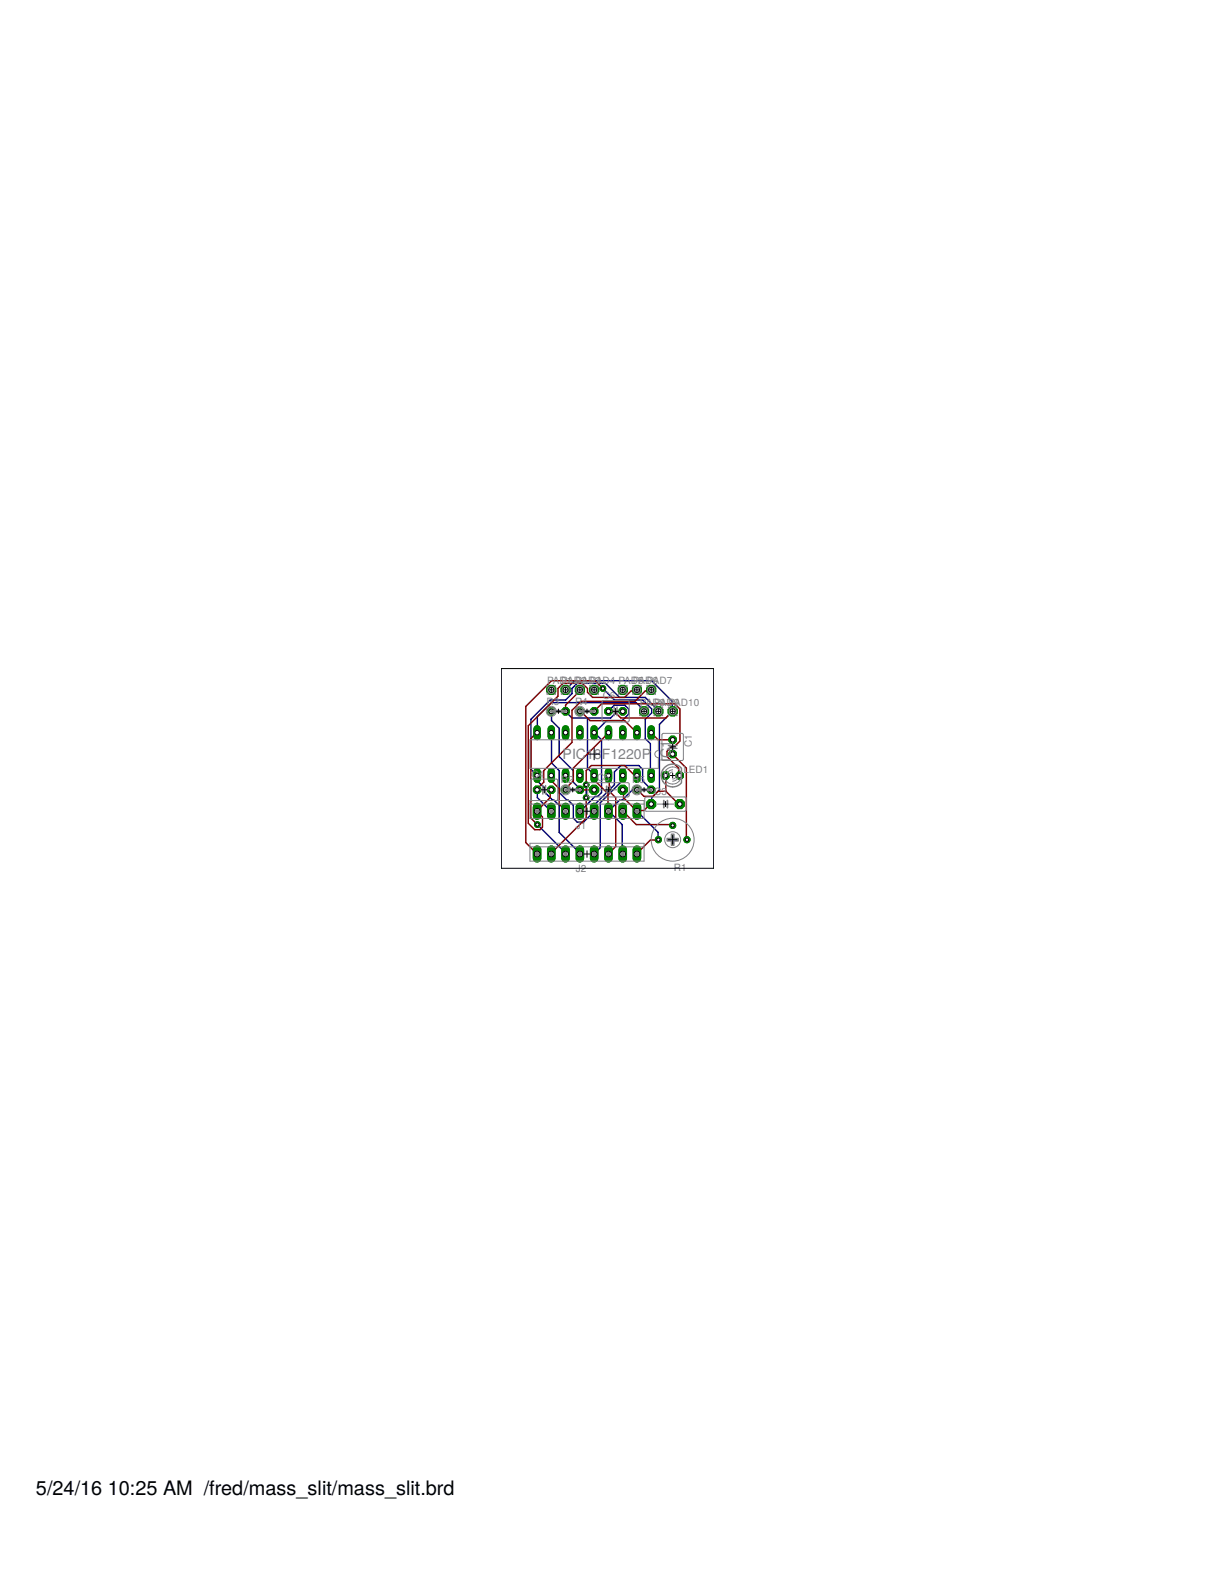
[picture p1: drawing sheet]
<svg xmlns="http://www.w3.org/2000/svg" width="216mm" height="279mm" viewBox="0 0 216 279" stroke-linecap="round" stroke-linejoin="round" font-family="sans-serif">
<defs><g id="words">
<g font-size="3.5">
<text x="6.4" y="265.7">5/24/16</text>
<text x="19.2" y="265.7">10:25 AM /fred/mass_slit/mass_slit.brd</text>
</g>
<g font-size="2.5" fill="#808080">
<text x="100" y="134.9">PIC18</text>
<text x="106.9" y="134.9">F1220P</text>
<text x="119.2" y="135.4" transform="rotate(-90 119.2 135.4)">I</text>
<text x="119.2" y="134.7" transform="rotate(-90 119.2 134.7)">C1</text>
</g>
<g font-size="1.8" fill="#808080">
<text x="97.1" y="125.3">R3</text>
<text x="97.2" y="121.6">PAD1 PAD3</text>
<text x="99.7" y="121.6">PAD2 PAD4 PAD5 PAD7</text>
<text x="102.2" y="125.3">R4</text>
<text x="107.1" y="124.3">C6</text>
<text x="112.4" y="121.6">PAD6</text>
<text x="113.7" y="125.4">PAD8 PAD10</text>
<text x="116.2" y="125.4">PAD9</text>
<text x="121.4" y="137.5">L</text>
<text x="122.4" y="137.5">ED1</text>
<text x="123" y="132.8" transform="rotate(-90 123 132.8)">C1</text>
<text x="94.4" y="138.2">C4</text>
<text x="99.6" y="139.2">R2</text>
<text x="106.1" y="138.9">C</text>
<text x="107.4" y="138.9">5</text>
<text x="112.3" y="139.2">R5</text>
<text x="116.2" y="141.4">C3</text>
<text x="102.3" y="147.4">J1</text>
<text x="102.3" y="155">J2</text>
<text x="119.8" y="154.7">R1</text>
</g>
</g></defs>
<g fill="none" stroke="#000080" stroke-width=".25">
<path d="M98 130.2v5.4l1.4 1.4v3.9l2.5 2.2v2.3l.7 .7h1.1l2-2v-1.2l3.5-3.4v-2.3l1.1-1.1h3.2l.7 .6v2.1l1.5 1.6M98 126.4v1.7l1.4 1.3v5.1l2.5 2.5v2l1.1 1.2v.2M100.5 122.6l1.6-1.6h13.7l3.6 3.7 .1 1.7-2.3 2.4v11.6l-1.4 1.4-.1 1.1M100.5 122.6h.1M100.5 126.4l1.1 1.2h6.9l1.1-1.1 1.1-.1M104.2 139.5v2.3M104.4 127.6v8.9l1.2 1.3M107.1 122.4l2.1 2h5l1.6 1.6v.7l-1.1 1.1v3.5l.9 .9v5.5l.1 .1M108.1 126.4l1.1-1.1h1.8l.7 .7v.9l-1.1 1.2h-2.8l-2.2 2.1 1.3 1.3v9.4l-.7 .6h-.5l-2.7 2.7M110.7 137.8l-.1 .1v.9l-3.9 3.9v8l-1.1 1.1M114.4 126.4v-.2l-1.3-1.3h-15.1l-2.5 2.5-.1 2.8M117 126.4l-.1-.2-2.2-2.2h-4.6l-2.5-2.5h-5l-1 .9v.9l-1.1 1.1h-2.7l-3.5 3.4v8.9l1.2 1.2v.9l1.4 1.4v.7l1.3 1.3h.2l1 .9v4.8l3.6 3.7v.2"/>
<path d="M95.4 140.4l.1 1.4 2.5 2.4M95.5 146.6l5 5v.2M113.2 144.2l3.7 3.7 .1 1.3M113.2 140.4h-.8l-1.8 1.8h-.5l-2 2 2.5 2.4v5l.1 .2"/>
</g>
<path d="M115.7 129.6v1.3" fill="none" stroke="#008000" stroke-width="1.3"/>
<circle cx="115.7" cy="130.2" r=".4" fill="#fff" stroke="#000" stroke-width=".18"/>
<path d="M113.2 129.6v1.3" fill="none" stroke="#008000" stroke-width="1.3"/>
<circle cx="113.2" cy="130.2" r=".4" fill="#fff" stroke="#000" stroke-width=".18"/>
<path d="M110.7 129.6v1.3" fill="none" stroke="#008000" stroke-width="1.3"/>
<circle cx="110.7" cy="130.2" r=".4" fill="#fff" stroke="#000" stroke-width=".18"/>
<path d="M108.1 129.6v1.3" fill="none" stroke="#008000" stroke-width="1.3"/>
<circle cx="108.1" cy="130.2" r=".4" fill="#fff" stroke="#000" stroke-width=".18"/>
<path d="M105.6 129.6v1.3" fill="none" stroke="#008000" stroke-width="1.3"/>
<circle cx="105.6" cy="130.2" r=".4" fill="#fff" stroke="#000" stroke-width=".18"/>
<path d="M103 129.6v1.3" fill="none" stroke="#008000" stroke-width="1.3"/>
<circle cx="103" cy="130.2" r=".4" fill="#fff" stroke="#000" stroke-width=".18"/>
<path d="M100.5 129.6v1.3" fill="none" stroke="#008000" stroke-width="1.3"/>
<circle cx="100.5" cy="130.2" r=".4" fill="#fff" stroke="#000" stroke-width=".18"/>
<path d="M98 129.6v1.3" fill="none" stroke="#008000" stroke-width="1.3"/>
<circle cx="98" cy="130.2" r=".4" fill="#fff" stroke="#000" stroke-width=".18"/>
<path d="M95.4 129.6v1.3" fill="none" stroke="#008000" stroke-width="1.3"/>
<circle cx="95.4" cy="130.2" r=".4" fill="#fff" stroke="#000" stroke-width=".18"/>
<path d="M95.4 137.2v1.3" fill="none" stroke="#008000" stroke-width="1.3"/>
<circle cx="95.4" cy="137.8" r=".4" fill="#fff" stroke="#000" stroke-width=".18"/>
<path d="M98 137.2v1.3" fill="none" stroke="#008000" stroke-width="1.3"/>
<circle cx="98" cy="137.8" r=".4" fill="#fff" stroke="#000" stroke-width=".18"/>
<path d="M100.5 137.2v1.3" fill="none" stroke="#008000" stroke-width="1.3"/>
<circle cx="100.5" cy="137.8" r=".4" fill="#fff" stroke="#000" stroke-width=".18"/>
<path d="M103 137.2v1.3" fill="none" stroke="#008000" stroke-width="1.3"/>
<circle cx="103" cy="137.8" r=".4" fill="#fff" stroke="#000" stroke-width=".18"/>
<path d="M105.6 137.2v1.3" fill="none" stroke="#008000" stroke-width="1.3"/>
<circle cx="105.6" cy="137.8" r=".4" fill="#fff" stroke="#000" stroke-width=".18"/>
<path d="M108.1 137.2v1.3" fill="none" stroke="#008000" stroke-width="1.3"/>
<circle cx="108.1" cy="137.8" r=".4" fill="#fff" stroke="#000" stroke-width=".18"/>
<path d="M110.7 137.2v1.3" fill="none" stroke="#008000" stroke-width="1.3"/>
<circle cx="110.7" cy="137.8" r=".4" fill="#fff" stroke="#000" stroke-width=".18"/>
<path d="M113.2 137.2v1.3" fill="none" stroke="#008000" stroke-width="1.3"/>
<circle cx="113.2" cy="137.8" r=".4" fill="#fff" stroke="#000" stroke-width=".18"/>
<path d="M115.7 137.2v1.3" fill="none" stroke="#008000" stroke-width="1.3"/>
<circle cx="115.7" cy="137.8" r=".4" fill="#fff" stroke="#000" stroke-width=".18"/>
<circle cx="98" cy="122.6" r=".87" fill="#008000" stroke="#008000" stroke-width=".18"/>
<circle cx="98" cy="122.6" r=".47" fill="#fff" stroke="#000" stroke-width=".18"/>
<circle cx="100.5" cy="122.6" r=".87" fill="#008000" stroke="#008000" stroke-width=".18"/>
<circle cx="100.5" cy="122.6" r=".47" fill="#fff" stroke="#000" stroke-width=".18"/>
<circle cx="103" cy="122.6" r=".87" fill="#008000" stroke="#008000" stroke-width=".18"/>
<circle cx="103" cy="122.6" r=".47" fill="#fff" stroke="#000" stroke-width=".18"/>
<circle cx="105.6" cy="122.6" r=".87" fill="#008000" stroke="#008000" stroke-width=".18"/>
<circle cx="105.6" cy="122.6" r=".47" fill="#fff" stroke="#000" stroke-width=".18"/>
<circle cx="110.7" cy="122.6" r=".87" fill="#008000" stroke="#008000" stroke-width=".18"/>
<circle cx="110.7" cy="122.6" r=".47" fill="#fff" stroke="#000" stroke-width=".18"/>
<circle cx="113.2" cy="122.6" r=".87" fill="#008000" stroke="#008000" stroke-width=".18"/>
<circle cx="113.2" cy="122.6" r=".47" fill="#fff" stroke="#000" stroke-width=".18"/>
<circle cx="115.7" cy="122.6" r=".87" fill="#008000" stroke="#008000" stroke-width=".18"/>
<circle cx="115.7" cy="122.6" r=".47" fill="#fff" stroke="#000" stroke-width=".18"/>
<circle cx="119.5" cy="131.5" r=".71" fill="#008000" stroke="#008000" stroke-width=".18"/>
<circle cx="119.5" cy="131.5" r=".4" fill="#fff" stroke="#000" stroke-width=".18"/>
<circle cx="119.5" cy="134" r=".71" fill="#008000" stroke="#008000" stroke-width=".18"/>
<circle cx="119.5" cy="134" r=".4" fill="#fff" stroke="#000" stroke-width=".18"/>
<circle cx="115.7" cy="142.9" r=".87" fill="#008000" stroke="#008000" stroke-width=".18"/>
<circle cx="115.7" cy="142.9" r=".4" fill="#fff" stroke="#000" stroke-width=".18"/>
<circle cx="120.8" cy="142.9" r=".87" fill="#008000" stroke="#008000" stroke-width=".18"/>
<circle cx="120.8" cy="142.9" r=".4" fill="#fff" stroke="#000" stroke-width=".18"/>
<circle cx="95.4" cy="140.4" r=".71" fill="#008000" stroke="#008000" stroke-width=".18"/>
<circle cx="95.4" cy="140.4" r=".4" fill="#fff" stroke="#000" stroke-width=".18"/>
<circle cx="98" cy="140.4" r=".71" fill="#008000" stroke="#008000" stroke-width=".18"/>
<circle cx="98" cy="140.4" r=".4" fill="#fff" stroke="#000" stroke-width=".18"/>
<circle cx="105.6" cy="140.4" r=".87" fill="#008000" stroke="#008000" stroke-width=".18"/>
<circle cx="105.6" cy="140.4" r=".4" fill="#fff" stroke="#000" stroke-width=".18"/>
<circle cx="110.7" cy="140.4" r=".87" fill="#008000" stroke="#008000" stroke-width=".18"/>
<circle cx="110.7" cy="140.4" r=".4" fill="#fff" stroke="#000" stroke-width=".18"/>
<circle cx="108.1" cy="126.4" r=".71" fill="#008000" stroke="#008000" stroke-width=".18"/>
<circle cx="108.1" cy="126.4" r=".4" fill="#fff" stroke="#000" stroke-width=".18"/>
<circle cx="110.7" cy="126.4" r=".71" fill="#008000" stroke="#008000" stroke-width=".18"/>
<circle cx="110.7" cy="126.4" r=".4" fill="#fff" stroke="#000" stroke-width=".18"/>
<path d="M98 143.4v1.5" fill="none" stroke="#008000" stroke-width="1.5"/>
<circle cx="98" cy="144.2" r=".51" fill="#fff" stroke="#000" stroke-width=".18"/>
<path d="M100.5 143.4v1.5" fill="none" stroke="#008000" stroke-width="1.5"/>
<circle cx="100.5" cy="144.2" r=".51" fill="#fff" stroke="#000" stroke-width=".18"/>
<path d="M103 143.4v1.5" fill="none" stroke="#008000" stroke-width="1.5"/>
<circle cx="103" cy="144.2" r=".51" fill="#fff" stroke="#000" stroke-width=".18"/>
<path d="M105.6 143.4v1.5" fill="none" stroke="#008000" stroke-width="1.5"/>
<circle cx="105.6" cy="144.2" r=".51" fill="#fff" stroke="#000" stroke-width=".18"/>
<path d="M108.1 143.4v1.5" fill="none" stroke="#008000" stroke-width="1.5"/>
<circle cx="108.1" cy="144.2" r=".51" fill="#fff" stroke="#000" stroke-width=".18"/>
<path d="M110.7 143.4v1.5" fill="none" stroke="#008000" stroke-width="1.5"/>
<circle cx="110.7" cy="144.2" r=".51" fill="#fff" stroke="#000" stroke-width=".18"/>
<path d="M113.2 143.4v1.5" fill="none" stroke="#008000" stroke-width="1.5"/>
<circle cx="113.2" cy="144.2" r=".51" fill="#fff" stroke="#000" stroke-width=".18"/>
<path d="M95.4 143.4v1.5" fill="none" stroke="#008000" stroke-width="1.5"/>
<circle cx="95.4" cy="144.2" r=".51" fill="#fff" stroke="#000" stroke-width=".18"/>
<circle cx="122.1" cy="149.2" r=".55" fill="#008000" stroke="#008000" stroke-width=".18"/>
<circle cx="122.1" cy="149.2" r=".3" fill="#fff" stroke="#000" stroke-width=".18"/>
<circle cx="119.5" cy="146.7" r=".55" fill="#008000" stroke="#008000" stroke-width=".18"/>
<circle cx="119.5" cy="146.7" r=".3" fill="#fff" stroke="#000" stroke-width=".18"/>
<circle cx="117" cy="149.2" r=".55" fill="#008000" stroke="#008000" stroke-width=".18"/>
<circle cx="117" cy="149.2" r=".3" fill="#fff" stroke="#000" stroke-width=".18"/>
<circle cx="100.5" cy="140.4" r=".71" fill="#008000" stroke="#008000" stroke-width=".18"/>
<circle cx="100.5" cy="140.4" r=".4" fill="#fff" stroke="#000" stroke-width=".18"/>
<circle cx="103" cy="140.4" r=".71" fill="#008000" stroke="#008000" stroke-width=".18"/>
<circle cx="103" cy="140.4" r=".4" fill="#fff" stroke="#000" stroke-width=".18"/>
<circle cx="98" cy="126.4" r=".71" fill="#008000" stroke="#008000" stroke-width=".18"/>
<circle cx="98" cy="126.4" r=".4" fill="#fff" stroke="#000" stroke-width=".18"/>
<circle cx="100.5" cy="126.4" r=".71" fill="#008000" stroke="#008000" stroke-width=".18"/>
<circle cx="100.5" cy="126.4" r=".4" fill="#fff" stroke="#000" stroke-width=".18"/>
<circle cx="103" cy="126.4" r=".71" fill="#008000" stroke="#008000" stroke-width=".18"/>
<circle cx="103" cy="126.4" r=".4" fill="#fff" stroke="#000" stroke-width=".18"/>
<circle cx="105.6" cy="126.4" r=".71" fill="#008000" stroke="#008000" stroke-width=".18"/>
<circle cx="105.6" cy="126.4" r=".4" fill="#fff" stroke="#000" stroke-width=".18"/>
<circle cx="113.2" cy="140.4" r=".71" fill="#008000" stroke="#008000" stroke-width=".18"/>
<circle cx="113.2" cy="140.4" r=".4" fill="#fff" stroke="#000" stroke-width=".18"/>
<circle cx="115.7" cy="140.4" r=".71" fill="#008000" stroke="#008000" stroke-width=".18"/>
<circle cx="115.7" cy="140.4" r=".4" fill="#fff" stroke="#000" stroke-width=".18"/>
<circle cx="118.3" cy="137.8" r=".71" fill="#008000" stroke="#008000" stroke-width=".18"/>
<circle cx="118.3" cy="137.8" r=".4" fill="#fff" stroke="#000" stroke-width=".18"/>
<circle cx="120.8" cy="137.8" r=".71" fill="#008000" stroke="#008000" stroke-width=".18"/>
<circle cx="120.8" cy="137.8" r=".4" fill="#fff" stroke="#000" stroke-width=".18"/>
<circle cx="114.4" cy="126.4" r=".87" fill="#008000" stroke="#008000" stroke-width=".18"/>
<circle cx="114.4" cy="126.4" r=".47" fill="#fff" stroke="#000" stroke-width=".18"/>
<circle cx="117" cy="126.4" r=".87" fill="#008000" stroke="#008000" stroke-width=".18"/>
<circle cx="117" cy="126.4" r=".47" fill="#fff" stroke="#000" stroke-width=".18"/>
<circle cx="119.5" cy="126.4" r=".87" fill="#008000" stroke="#008000" stroke-width=".18"/>
<circle cx="119.5" cy="126.4" r=".47" fill="#fff" stroke="#000" stroke-width=".18"/>
<path d="M98 151v1.5" fill="none" stroke="#008000" stroke-width="1.5"/>
<circle cx="98" cy="151.8" r=".51" fill="#fff" stroke="#000" stroke-width=".18"/>
<path d="M100.5 151v1.5" fill="none" stroke="#008000" stroke-width="1.5"/>
<circle cx="100.5" cy="151.8" r=".51" fill="#fff" stroke="#000" stroke-width=".18"/>
<path d="M103 151v1.5" fill="none" stroke="#008000" stroke-width="1.5"/>
<circle cx="103" cy="151.8" r=".51" fill="#fff" stroke="#000" stroke-width=".18"/>
<path d="M105.6 151v1.5" fill="none" stroke="#008000" stroke-width="1.5"/>
<circle cx="105.6" cy="151.8" r=".51" fill="#fff" stroke="#000" stroke-width=".18"/>
<path d="M108.1 151v1.5" fill="none" stroke="#008000" stroke-width="1.5"/>
<circle cx="108.1" cy="151.8" r=".51" fill="#fff" stroke="#000" stroke-width=".18"/>
<path d="M110.7 151v1.5" fill="none" stroke="#008000" stroke-width="1.5"/>
<circle cx="110.7" cy="151.8" r=".51" fill="#fff" stroke="#000" stroke-width=".18"/>
<path d="M113.2 151v1.5" fill="none" stroke="#008000" stroke-width="1.5"/>
<circle cx="113.2" cy="151.8" r=".51" fill="#fff" stroke="#000" stroke-width=".18"/>
<path d="M95.4 151v1.5" fill="none" stroke="#008000" stroke-width="1.5"/>
<circle cx="95.4" cy="151.8" r=".51" fill="#fff" stroke="#000" stroke-width=".18"/>
<circle cx="95.5" cy="146.6" r=".51" fill="#008000" stroke="#008000" stroke-width=".18"/>
<circle cx="95.5" cy="146.6" r=".3" fill="#fff" stroke="#000" stroke-width=".18"/>
<circle cx="104.2" cy="139.5" r=".51" fill="#008000" stroke="#008000" stroke-width=".18"/>
<circle cx="104.2" cy="139.5" r=".3" fill="#fff" stroke="#000" stroke-width=".18"/>
<circle cx="104.2" cy="141.8" r=".51" fill="#008000" stroke="#008000" stroke-width=".18"/>
<circle cx="104.2" cy="141.8" r=".3" fill="#fff" stroke="#000" stroke-width=".18"/>
<circle cx="107.1" cy="122.4" r=".51" fill="#008000" stroke="#008000" stroke-width=".18"/>
<circle cx="107.1" cy="122.4" r=".3" fill="#fff" stroke="#000" stroke-width=".18"/>
<g fill="none" stroke="#800000" stroke-width=".25">
<path d="M95.4 130.2l-1.1 1.1v14.1l1.2 1.2M98 137.8v1l1.4 1.4v2.7l1.1 1.3M103 122.6v.2l-2.5 2.5v1.1M103 126.4l.3 .1 1.5 1.6h6.2l2.2 2.1M105.6 137.8l.1 .1v.9l2.3 2.3 .1 3.1M105.6 126.4l1.3-1.3h13l.9 .9v5.7l-.9 .9h-.5l-.9 .9v1l2.1 2v1.2l.2 .1M107.1 122.4l-1.4-1.4h-7.7l-4.6 4.6v24.2l2 2M108.1 126.4l1.1 .1 1.1 1.1h8l1.2-1.2M108.1 130.2l-6.2 6.3v2.3l-1.4 1.4v.2M108.1 137.8l.2 .1v2.7l1.1 1.2v8.7l-1.3 1.3M113.2 122.6l-.1 .2h-1l-1.1 1.2h-5.7l-.9-1v-.6l-.9-.9h-3.4l-1 .9v1.3l-5.2 5.3v17.3l1.1 1.2h.9l.5-.5v-1.8l-1-1 2.4-2.4v-1.4h.2M113.2 137.8l-.1-.1h-.5l-1.6-1.6h-5.9l-.9 .9v2.5"/>
<path d="M115.7 130.2l1.2 1.3h2.6M115.7 122.6l-.1 .2h-.9l-1.9 1.9h-9.5l-1.7 1.5v5.8l-5 5v2l-1.1 1.2-.1 .2M118.3 137.8v2.8M119.5 134l2.5 2.5v12.6l.1 .1M103 140.4h2.6M104.2 141.8v3.6l-6.2 6.2v.2M110.7 140.4h.1v1.4l2.4 2.4 .1-.1h1.1l1.2-1.2h.1M110.7 144.2l2.4 2.4h6.3l.1 .1M113.2 140.4l1.2 1.1h1.6l.9-.9h1.4M117 149.2l-1.4 .1-2.4 2.5M118.3 140.6l2.3 2.3h.2"/>
</g>
<path d="M115.7 129.6v1.3" fill="none" stroke="#008000" stroke-width="1.3"/>
<circle cx="115.7" cy="130.2" r=".4" fill="#fff" stroke="#000" stroke-width=".18"/>
<path d="M113.2 129.6v1.3" fill="none" stroke="#008000" stroke-width="1.3"/>
<circle cx="113.2" cy="130.2" r=".4" fill="#fff" stroke="#000" stroke-width=".18"/>
<path d="M110.7 129.6v1.3" fill="none" stroke="#008000" stroke-width="1.3"/>
<circle cx="110.7" cy="130.2" r=".4" fill="#fff" stroke="#000" stroke-width=".18"/>
<path d="M108.1 129.6v1.3" fill="none" stroke="#008000" stroke-width="1.3"/>
<circle cx="108.1" cy="130.2" r=".4" fill="#fff" stroke="#000" stroke-width=".18"/>
<path d="M105.6 129.6v1.3" fill="none" stroke="#008000" stroke-width="1.3"/>
<circle cx="105.6" cy="130.2" r=".4" fill="#fff" stroke="#000" stroke-width=".18"/>
<path d="M103 129.6v1.3" fill="none" stroke="#008000" stroke-width="1.3"/>
<circle cx="103" cy="130.2" r=".4" fill="#fff" stroke="#000" stroke-width=".18"/>
<path d="M100.5 129.6v1.3" fill="none" stroke="#008000" stroke-width="1.3"/>
<circle cx="100.5" cy="130.2" r=".4" fill="#fff" stroke="#000" stroke-width=".18"/>
<path d="M98 129.6v1.3" fill="none" stroke="#008000" stroke-width="1.3"/>
<circle cx="98" cy="130.2" r=".4" fill="#fff" stroke="#000" stroke-width=".18"/>
<path d="M95.4 129.6v1.3" fill="none" stroke="#008000" stroke-width="1.3"/>
<circle cx="95.4" cy="130.2" r=".4" fill="#fff" stroke="#000" stroke-width=".18"/>
<path d="M95.4 137.2v1.3" fill="none" stroke="#008000" stroke-width="1.3"/>
<circle cx="95.4" cy="137.8" r=".4" fill="#fff" stroke="#000" stroke-width=".18"/>
<path d="M98 137.2v1.3" fill="none" stroke="#008000" stroke-width="1.3"/>
<circle cx="98" cy="137.8" r=".4" fill="#fff" stroke="#000" stroke-width=".18"/>
<path d="M100.5 137.2v1.3" fill="none" stroke="#008000" stroke-width="1.3"/>
<circle cx="100.5" cy="137.8" r=".4" fill="#fff" stroke="#000" stroke-width=".18"/>
<path d="M103 137.2v1.3" fill="none" stroke="#008000" stroke-width="1.3"/>
<circle cx="103" cy="137.8" r=".4" fill="#fff" stroke="#000" stroke-width=".18"/>
<path d="M105.6 137.2v1.3" fill="none" stroke="#008000" stroke-width="1.3"/>
<circle cx="105.6" cy="137.8" r=".4" fill="#fff" stroke="#000" stroke-width=".18"/>
<path d="M108.1 137.2v1.3" fill="none" stroke="#008000" stroke-width="1.3"/>
<circle cx="108.1" cy="137.8" r=".4" fill="#fff" stroke="#000" stroke-width=".18"/>
<path d="M110.7 137.2v1.3" fill="none" stroke="#008000" stroke-width="1.3"/>
<circle cx="110.7" cy="137.8" r=".4" fill="#fff" stroke="#000" stroke-width=".18"/>
<path d="M113.2 137.2v1.3" fill="none" stroke="#008000" stroke-width="1.3"/>
<circle cx="113.2" cy="137.8" r=".4" fill="#fff" stroke="#000" stroke-width=".18"/>
<path d="M115.7 137.2v1.3" fill="none" stroke="#008000" stroke-width="1.3"/>
<circle cx="115.7" cy="137.8" r=".4" fill="#fff" stroke="#000" stroke-width=".18"/>
<circle cx="98" cy="122.6" r=".87" fill="#008000" stroke="#008000" stroke-width=".18"/>
<circle cx="98" cy="122.6" r=".47" fill="#fff" stroke="#000" stroke-width=".18"/>
<circle cx="100.5" cy="122.6" r=".87" fill="#008000" stroke="#008000" stroke-width=".18"/>
<circle cx="100.5" cy="122.6" r=".47" fill="#fff" stroke="#000" stroke-width=".18"/>
<circle cx="103" cy="122.6" r=".87" fill="#008000" stroke="#008000" stroke-width=".18"/>
<circle cx="103" cy="122.6" r=".47" fill="#fff" stroke="#000" stroke-width=".18"/>
<circle cx="105.6" cy="122.6" r=".87" fill="#008000" stroke="#008000" stroke-width=".18"/>
<circle cx="105.6" cy="122.6" r=".47" fill="#fff" stroke="#000" stroke-width=".18"/>
<circle cx="110.7" cy="122.6" r=".87" fill="#008000" stroke="#008000" stroke-width=".18"/>
<circle cx="110.7" cy="122.6" r=".47" fill="#fff" stroke="#000" stroke-width=".18"/>
<circle cx="113.2" cy="122.6" r=".87" fill="#008000" stroke="#008000" stroke-width=".18"/>
<circle cx="113.2" cy="122.6" r=".47" fill="#fff" stroke="#000" stroke-width=".18"/>
<circle cx="115.7" cy="122.6" r=".87" fill="#008000" stroke="#008000" stroke-width=".18"/>
<circle cx="115.7" cy="122.6" r=".47" fill="#fff" stroke="#000" stroke-width=".18"/>
<circle cx="119.5" cy="131.5" r=".71" fill="#008000" stroke="#008000" stroke-width=".18"/>
<circle cx="119.5" cy="131.5" r=".4" fill="#fff" stroke="#000" stroke-width=".18"/>
<circle cx="119.5" cy="134" r=".71" fill="#008000" stroke="#008000" stroke-width=".18"/>
<circle cx="119.5" cy="134" r=".4" fill="#fff" stroke="#000" stroke-width=".18"/>
<circle cx="115.7" cy="142.9" r=".87" fill="#008000" stroke="#008000" stroke-width=".18"/>
<circle cx="115.7" cy="142.9" r=".4" fill="#fff" stroke="#000" stroke-width=".18"/>
<circle cx="120.8" cy="142.9" r=".87" fill="#008000" stroke="#008000" stroke-width=".18"/>
<circle cx="120.8" cy="142.9" r=".4" fill="#fff" stroke="#000" stroke-width=".18"/>
<circle cx="95.4" cy="140.4" r=".71" fill="#008000" stroke="#008000" stroke-width=".18"/>
<circle cx="95.4" cy="140.4" r=".4" fill="#fff" stroke="#000" stroke-width=".18"/>
<circle cx="98" cy="140.4" r=".71" fill="#008000" stroke="#008000" stroke-width=".18"/>
<circle cx="98" cy="140.4" r=".4" fill="#fff" stroke="#000" stroke-width=".18"/>
<circle cx="105.6" cy="140.4" r=".87" fill="#008000" stroke="#008000" stroke-width=".18"/>
<circle cx="105.6" cy="140.4" r=".4" fill="#fff" stroke="#000" stroke-width=".18"/>
<circle cx="110.7" cy="140.4" r=".87" fill="#008000" stroke="#008000" stroke-width=".18"/>
<circle cx="110.7" cy="140.4" r=".4" fill="#fff" stroke="#000" stroke-width=".18"/>
<circle cx="108.1" cy="126.4" r=".71" fill="#008000" stroke="#008000" stroke-width=".18"/>
<circle cx="108.1" cy="126.4" r=".4" fill="#fff" stroke="#000" stroke-width=".18"/>
<circle cx="110.7" cy="126.4" r=".71" fill="#008000" stroke="#008000" stroke-width=".18"/>
<circle cx="110.7" cy="126.4" r=".4" fill="#fff" stroke="#000" stroke-width=".18"/>
<path d="M98 143.4v1.5" fill="none" stroke="#008000" stroke-width="1.5"/>
<circle cx="98" cy="144.2" r=".51" fill="#fff" stroke="#000" stroke-width=".18"/>
<path d="M100.5 143.4v1.5" fill="none" stroke="#008000" stroke-width="1.5"/>
<circle cx="100.5" cy="144.2" r=".51" fill="#fff" stroke="#000" stroke-width=".18"/>
<path d="M103 143.4v1.5" fill="none" stroke="#008000" stroke-width="1.5"/>
<circle cx="103" cy="144.2" r=".51" fill="#fff" stroke="#000" stroke-width=".18"/>
<path d="M105.6 143.4v1.5" fill="none" stroke="#008000" stroke-width="1.5"/>
<circle cx="105.6" cy="144.2" r=".51" fill="#fff" stroke="#000" stroke-width=".18"/>
<path d="M108.1 143.4v1.5" fill="none" stroke="#008000" stroke-width="1.5"/>
<circle cx="108.1" cy="144.2" r=".51" fill="#fff" stroke="#000" stroke-width=".18"/>
<path d="M110.7 143.4v1.5" fill="none" stroke="#008000" stroke-width="1.5"/>
<circle cx="110.7" cy="144.2" r=".51" fill="#fff" stroke="#000" stroke-width=".18"/>
<path d="M113.2 143.4v1.5" fill="none" stroke="#008000" stroke-width="1.5"/>
<circle cx="113.2" cy="144.2" r=".51" fill="#fff" stroke="#000" stroke-width=".18"/>
<path d="M95.4 143.4v1.5" fill="none" stroke="#008000" stroke-width="1.5"/>
<circle cx="95.4" cy="144.2" r=".51" fill="#fff" stroke="#000" stroke-width=".18"/>
<circle cx="122.1" cy="149.2" r=".55" fill="#008000" stroke="#008000" stroke-width=".18"/>
<circle cx="122.1" cy="149.2" r=".3" fill="#fff" stroke="#000" stroke-width=".18"/>
<circle cx="119.5" cy="146.7" r=".55" fill="#008000" stroke="#008000" stroke-width=".18"/>
<circle cx="119.5" cy="146.7" r=".3" fill="#fff" stroke="#000" stroke-width=".18"/>
<circle cx="117" cy="149.2" r=".55" fill="#008000" stroke="#008000" stroke-width=".18"/>
<circle cx="117" cy="149.2" r=".3" fill="#fff" stroke="#000" stroke-width=".18"/>
<circle cx="100.5" cy="140.4" r=".71" fill="#008000" stroke="#008000" stroke-width=".18"/>
<circle cx="100.5" cy="140.4" r=".4" fill="#fff" stroke="#000" stroke-width=".18"/>
<circle cx="103" cy="140.4" r=".71" fill="#008000" stroke="#008000" stroke-width=".18"/>
<circle cx="103" cy="140.4" r=".4" fill="#fff" stroke="#000" stroke-width=".18"/>
<circle cx="98" cy="126.4" r=".71" fill="#008000" stroke="#008000" stroke-width=".18"/>
<circle cx="98" cy="126.4" r=".4" fill="#fff" stroke="#000" stroke-width=".18"/>
<circle cx="100.5" cy="126.4" r=".71" fill="#008000" stroke="#008000" stroke-width=".18"/>
<circle cx="100.5" cy="126.4" r=".4" fill="#fff" stroke="#000" stroke-width=".18"/>
<circle cx="103" cy="126.4" r=".71" fill="#008000" stroke="#008000" stroke-width=".18"/>
<circle cx="103" cy="126.4" r=".4" fill="#fff" stroke="#000" stroke-width=".18"/>
<circle cx="105.6" cy="126.4" r=".71" fill="#008000" stroke="#008000" stroke-width=".18"/>
<circle cx="105.6" cy="126.4" r=".4" fill="#fff" stroke="#000" stroke-width=".18"/>
<circle cx="113.2" cy="140.4" r=".71" fill="#008000" stroke="#008000" stroke-width=".18"/>
<circle cx="113.2" cy="140.4" r=".4" fill="#fff" stroke="#000" stroke-width=".18"/>
<circle cx="115.7" cy="140.4" r=".71" fill="#008000" stroke="#008000" stroke-width=".18"/>
<circle cx="115.7" cy="140.4" r=".4" fill="#fff" stroke="#000" stroke-width=".18"/>
<circle cx="118.3" cy="137.8" r=".71" fill="#008000" stroke="#008000" stroke-width=".18"/>
<circle cx="118.3" cy="137.8" r=".4" fill="#fff" stroke="#000" stroke-width=".18"/>
<circle cx="120.8" cy="137.8" r=".71" fill="#008000" stroke="#008000" stroke-width=".18"/>
<circle cx="120.8" cy="137.8" r=".4" fill="#fff" stroke="#000" stroke-width=".18"/>
<circle cx="114.4" cy="126.4" r=".87" fill="#008000" stroke="#008000" stroke-width=".18"/>
<circle cx="114.4" cy="126.4" r=".47" fill="#fff" stroke="#000" stroke-width=".18"/>
<circle cx="117" cy="126.4" r=".87" fill="#008000" stroke="#008000" stroke-width=".18"/>
<circle cx="117" cy="126.4" r=".47" fill="#fff" stroke="#000" stroke-width=".18"/>
<circle cx="119.5" cy="126.4" r=".87" fill="#008000" stroke="#008000" stroke-width=".18"/>
<circle cx="119.5" cy="126.4" r=".47" fill="#fff" stroke="#000" stroke-width=".18"/>
<path d="M98 151v1.5" fill="none" stroke="#008000" stroke-width="1.5"/>
<circle cx="98" cy="151.8" r=".51" fill="#fff" stroke="#000" stroke-width=".18"/>
<path d="M100.5 151v1.5" fill="none" stroke="#008000" stroke-width="1.5"/>
<circle cx="100.5" cy="151.8" r=".51" fill="#fff" stroke="#000" stroke-width=".18"/>
<path d="M103 151v1.5" fill="none" stroke="#008000" stroke-width="1.5"/>
<circle cx="103" cy="151.8" r=".51" fill="#fff" stroke="#000" stroke-width=".18"/>
<path d="M105.6 151v1.5" fill="none" stroke="#008000" stroke-width="1.5"/>
<circle cx="105.6" cy="151.8" r=".51" fill="#fff" stroke="#000" stroke-width=".18"/>
<path d="M108.1 151v1.5" fill="none" stroke="#008000" stroke-width="1.5"/>
<circle cx="108.1" cy="151.8" r=".51" fill="#fff" stroke="#000" stroke-width=".18"/>
<path d="M110.7 151v1.5" fill="none" stroke="#008000" stroke-width="1.5"/>
<circle cx="110.7" cy="151.8" r=".51" fill="#fff" stroke="#000" stroke-width=".18"/>
<path d="M113.2 151v1.5" fill="none" stroke="#008000" stroke-width="1.5"/>
<circle cx="113.2" cy="151.8" r=".51" fill="#fff" stroke="#000" stroke-width=".18"/>
<path d="M95.4 151v1.5" fill="none" stroke="#008000" stroke-width="1.5"/>
<circle cx="95.4" cy="151.8" r=".51" fill="#fff" stroke="#000" stroke-width=".18"/>
<circle cx="95.5" cy="146.6" r=".51" fill="#008000" stroke="#008000" stroke-width=".18"/>
<circle cx="95.5" cy="146.6" r=".3" fill="#fff" stroke="#000" stroke-width=".18"/>
<circle cx="104.2" cy="139.5" r=".51" fill="#008000" stroke="#008000" stroke-width=".18"/>
<circle cx="104.2" cy="139.5" r=".3" fill="#fff" stroke="#000" stroke-width=".18"/>
<circle cx="104.2" cy="141.8" r=".51" fill="#008000" stroke="#008000" stroke-width=".18"/>
<circle cx="104.2" cy="141.8" r=".3" fill="#fff" stroke="#000" stroke-width=".18"/>
<circle cx="107.1" cy="122.4" r=".51" fill="#008000" stroke="#008000" stroke-width=".18"/>
<circle cx="107.1" cy="122.4" r=".3" fill="#fff" stroke="#000" stroke-width=".18"/>
<g fill="none" stroke="#808080" stroke-width=".18">
<path d="M94.2 131.5h22.8v1.9a.63 .63 0 0 0-.6 .6 .63 .63 0 0 0 .6 .7v1.9h-22.8zM97.2 123.1v.3h.3M97.5 121.9h-.3v.2M98.5 121.9h.2v.2M98.7 123.1v.3h-.2M99.7 123.1v.3h.3M100 121.9h-.3v.2M101 121.9h.3v.2M101.3 123.1v.3h-.3M102.3 123.1v.3h.2M102.5 121.9h-.2v.2M103.5 121.9h.3v.2"/>
<path d="M103.8 123.1v.3h-.3M104.5 139.2l7.1-.1 .2 .3v2.1l-.3 .1h-6.9l-.2-.2zM104.8 123.1v.3h.3M105.1 121.9h-.3v.2M106.1 121.9h.2v.2M106.3 123.1v.3h-.2M107 124.6h4.7v3.6h-4.7zM108.6 126.4h.5M109.6 126.4h.6M109.9 123.1v.3h.3M110.2 121.9h-.3v.2M111.2 121.9h.2v.2"/>
<path d="M111.4 123.1v.3h-.2M112.4 123.1v.3h.3M112.7 121.9h-.3v.2M113.7 121.9h.2v.2M113.7 126.9v.3h.2M113.9 123.1v.3h-.2M113.9 125.7h-.2v.2M115 123.1v.3h.2M115 125.7h.2v.2M115.2 121.9h-.2v.2M115.2 126.9v.3h-.2M116.2 121.9h.3v.2"/>
<path d="M116.2 126.9v.3h.3M116.5 123.1v.3h-.3M116.5 125.7h-.3v.2M117.5 125.7h.3v.2M117.7 130.4h3.6v4.7h-3.6zM117.8 126.9v.3h-.3M118.3 136.9a1.52 1.52 0 0 1 2.5 0M118.3 138.8a1.52 1.52 0 0 0 2.4 0M118.4 136.9a1.52 1.52 0 0 0 0 2M118.8 126.9v.3h.2M119 125.7h-.2v.2M119.5 137.2l-.5 .3-.1 .3"/>
<path d="M119.5 136.8a1.01 1.01 0 0 0-1 1M119.5 132v.5M119.5 133v.5M120 125.7h.3v.2M120.2 137.8l-.2 .4-.5 .3M120.3 126.9v.3h-.3M120.5 137.8a1.01 1.01 0 0 1-1 1.1M120.7 136.8l.2 .5a1.45 1.45 0 0 1-.2 1.5M94.2 142.3h20.2v3.2h-20.2zM94.2 149.9h20.2v3.2h-20.2zM94.2 142.9h20.2M94.2 150.5h20.2"/>
<path d="M94.6 142.3l-.3-.3v-3.3l.1-.2h.2h4.4l.1 3.5-.3 .3M95.9 140.4h.6M96.9 140.4h.6M106.6 140.4h1.2M108.4 140.4h1.2M114.7 141.7h7.1l.1 .2v2.1l-.2 .2h-7l-.1-.3zM116.7 142.9h1.3M118.6 142.9h1.2"/>
<circle cx="98" cy="126.4" r=".89"/>
<circle cx="98" cy="122.6" r=".64"/>
<circle cx="98" cy="126.4" r=".64"/>
<circle cx="100.5" cy="122.6" r=".64"/>
<circle cx="103" cy="126.4" r=".89"/>
<circle cx="103" cy="122.6" r=".64"/>
<circle cx="103" cy="126.4" r=".64"/>
<circle cx="105.6" cy="122.6" r=".64"/>
<circle cx="110.7" cy="122.6" r=".64"/>
<circle cx="113.2" cy="122.6" r=".64"/>
<circle cx="114.4" cy="126.4" r=".64"/>
<circle cx="115.7" cy="122.6" r=".64"/>
<circle cx="117" cy="126.4" r=".64"/>
<circle cx="119.5" cy="126.4" r=".64"/>
<circle cx="100.5" cy="140.4" r=".89"/>
<circle cx="100.5" cy="140.4" r=".64"/>
<circle cx="113.2" cy="140.4" r=".89"/>
<circle cx="113.2" cy="140.4" r=".64"/>
<circle cx="119.5" cy="149.2" r="3.8"/>
<circle cx="119.5" cy="149.2" r="1.42"/>
</g>
<path d="M96.5 139.6v1.5M96.9 139.6v1.5M109.1 125.7v1.5M109.6 125.7v1.5M117.7 136.9a2.05 2.05 0 0 1 3.4-.4v2.6M117.8 136.9l-.3 .9 .3 1.1M117.8 138.9a2.04 2.04 0 0 0 3.3 .2M118.8 133h1.5M118.8 132.5h1.5" fill="none" stroke="#808080" stroke-width=".25"/>
<path d="M107.8 139.7v1.3M108.4 139.7v1.3M118 142.3v1.3M118.6 142.3v1.3" fill="none" stroke="#808080" stroke-width=".32"/>
<g fill="#808080" stroke="#808080" stroke-width=".18">
<path d="M102.8 143.9h.5v.5h-.5z"/>
<path d="M100.2 143.9h.6v.5h-.6z"/>
<path d="M97.7 143.9h.5v.5h-.5z"/>
<path d="M105.3 143.9h.5v.5h-.5z"/>
<path d="M107.9 143.9h.5v.5h-.5z"/>
<path d="M110.4 143.9h.5v.5h-.5z"/>
<path d="M112.9 143.9h.5v.5h-.5z"/>
<path d="M95.2 143.9h.5v.5h-.5z"/>
<path d="M118.5 149h2v.5h-2z"/>
<path d="M119.3 148.2h.5v2.1h-.5z"/>
<path d="M102.8 151.5h.5v.5h-.5z"/>
<path d="M100.2 151.5h.6v.5h-.6z"/>
<path d="M97.7 151.5h.5v.5h-.5z"/>
<path d="M105.3 151.5h.5v.5h-.5z"/>
<path d="M107.9 151.5h.5v.5h-.5z"/>
<path d="M110.4 151.5h.5v.5h-.5z"/>
<path d="M112.9 151.5h.5v.5h-.5z"/>
<path d="M95.2 151.5h.5v.5h-.5z"/>
</g>
<path d="M98 126.4h2.5M103 126.4h2.6M100.5 140.4h2.5M113.2 140.4h2.5" fill="none" stroke="#808080" stroke-width=".51"/>
<g fill="none" stroke="#000" stroke-width=".18">
<path d="M89.1 118.8h37.7v35.5h-37.7zM96.7 139.8v1.1M97.6 122.6h.7M98 122.2v.8M98.8 126.4h.8M99.2 126v.8M100.1 122.6h.8M100.5 122.2v.8M101.8 140v.8M102.7 122.6h.7M103 122.2v.8M103.9 126.4h.8"/>
<path d="M104.3 126v.8M104.6 134h2M105.2 122.6h.8M105.6 122.2v.8M105.6 133v2M108.1 139.9v.9M108.9 126.4h1M109.4 125.9v1.1M110.3 122.6h.7M110.7 122.2v.8M112.8 122.6h.8M113.2 122.2v.8"/>
<path d="M114.1 126.4h.7M114.4 126v.8M114.4 140v.8M115.4 122.6h.7M115.7 122.2v.8M116.6 126.4h.8M117 126v.8M119 132.8h1.1M119.1 137.8h.9M119.1 126.4h.8M119.5 126v.8M119.5 132.2v1.1"/>
<path d="M119.5 137.4v.9M96.2 140.4h1M101.4 140.4h.8M103.7 144.2h1.2M103.7 151.8h1.2M104.3 143.6v1.2M104.3 151.2v1.2M107.7 140.4h.9M114.1 140.4h.8M117.8 142.9h.9M118.3 142.5v.9M118.7 149.2h1.6"/>
<path d="M119.5 148.5v1.5"/>
</g>
<use href="#words"/>
</svg>
